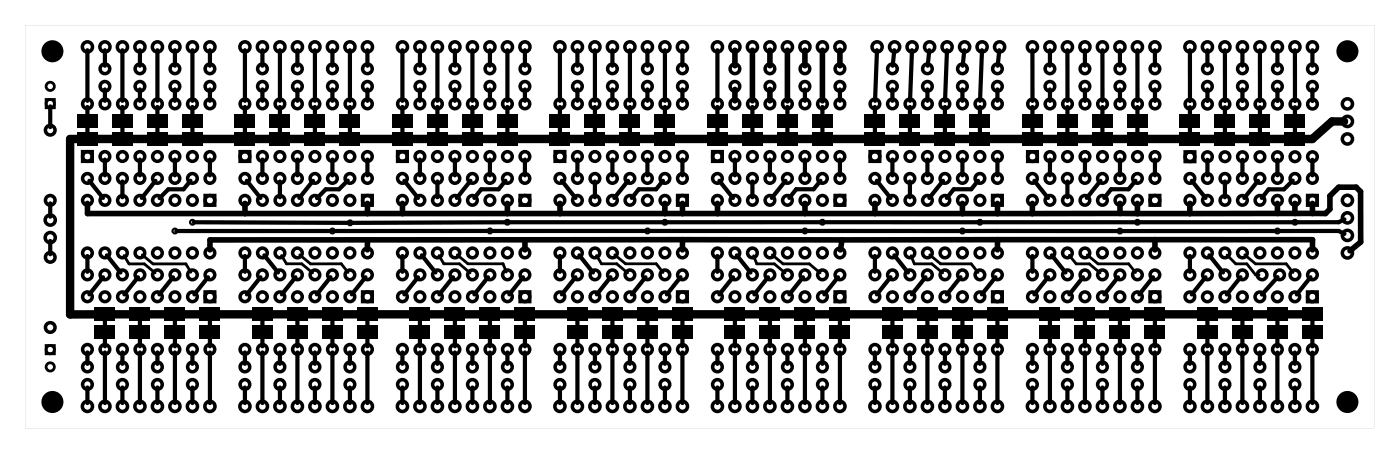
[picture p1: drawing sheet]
<svg xmlns="http://www.w3.org/2000/svg" width="203mm" height="66mm" viewBox="0 0 203 66" stroke-linecap="round" stroke-linejoin="round" font-family="sans-serif">
<g fill="#000">
<path d="M11.2 16.6h3v2h-3zM11.2 19.1h3v2h-3zM16.3 16.6h3v2h-3zM16.3 19.1h3v2h-3zM21.3 16.6h3v2h-3zM21.3 19.1h3v2h-3zM26.4 19.1h3v2h-3zM26.4 16.6h3v2h-3zM34 16.6h3v2h-3zM34 19.1h3v2h-3zM39.1 16.6h3v2h-3zM39.1 19.1h3v2h-3z"/>
<path d="M44.2 16.6h3v2h-3zM44.2 19.1h3v2h-3zM49.3 19.1h3v2h-3zM49.3 16.6h3v2h-3zM56.9 16.6h3v2h-3zM56.9 19.1h3v2h-3zM62 16.6h3v2h-3zM62 19.1h3v2h-3zM67.1 16.6h3v2h-3zM67.1 19.1h3v2h-3zM72.1 19.1h3v2h-3zM72.1 16.6h3v2h-3z"/>
<path d="M79.8 16.6h3v2h-3zM79.8 19.1h3v2h-3zM84.8 16.6h3v2h-3zM84.8 19.1h3v2h-3zM89.9 16.6h3v2h-3zM89.9 19.1h3v2h-3zM95 19.1h3v2h-3zM95 16.6h3v2h-3zM102.6 16.6h3v2h-3zM102.6 19.1h3v2h-3zM107.7 16.6h3v2h-3zM107.7 19.1h3v2h-3z"/>
<path d="M112.8 16.6h3v2h-3zM112.8 19.1h3v2h-3zM117.9 19.1h3v2h-3zM117.9 16.6h3v2h-3zM125.5 16.6h3v2h-3zM125.5 19.1h3v2h-3zM130.6 16.6h3v2h-3zM130.6 19.1h3v2h-3zM135.6 16.6h3v2h-3zM135.6 19.1h3v2h-3zM140.7 19.1h3v2h-3zM140.7 16.6h3v2h-3z"/>
<path d="M148.3 16.6h3v2h-3zM148.3 19.1h3v2h-3zM153.4 16.6h3v2h-3zM153.4 19.1h3v2h-3zM158.5 16.6h3v2h-3zM158.5 19.1h3v2h-3zM163.6 19.1h3v2h-3zM163.6 16.6h3v2h-3zM171.2 16.6h3v2h-3zM171.2 19.1h3v2h-3zM176.3 16.6h3v2h-3zM176.3 19.1h3v2h-3z"/>
<path d="M181.4 16.6h3v2h-3zM181.4 19.1h3v2h-3zM186.4 19.1h3v2h-3zM186.4 16.6h3v2h-3zM13.7 47.1h3v2h-3zM13.7 44.5h3v2h-3zM18.8 47.1h3v2h-3zM18.8 44.5h3v2h-3zM23.9 47.1h3v2h-3zM23.9 44.5h3v2h-3zM29 44.5h3v2h-3zM29 47.1h3v2h-3z"/>
<path d="M36.6 47.1h3v2h-3zM36.6 44.5h3v2h-3zM41.7 47.1h3v2h-3zM41.7 44.5h3v2h-3zM46.7 47.1h3v2h-3zM46.7 44.5h3v2h-3zM51.8 44.5h3v2h-3zM51.8 47.1h3v2h-3zM59.4 47.1h3v2h-3zM59.4 44.5h3v2h-3zM64.5 47.1h3v2h-3zM64.5 44.5h3v2h-3z"/>
<path d="M69.6 47.1h3v2h-3zM69.6 44.5h3v2h-3zM74.7 44.5h3v2h-3zM74.7 47.1h3v2h-3zM82.3 47.1h3v2h-3zM82.3 44.5h3v2h-3zM87.4 47.1h3v2h-3zM87.4 44.5h3v2h-3zM92.5 47.1h3v2h-3zM92.5 44.5h3v2h-3zM97.5 44.5h3v2h-3zM97.5 47.1h3v2h-3z"/>
<path d="M105.2 47.1h3v2h-3zM105.2 44.5h3v2h-3zM110.2 47.1h3v2h-3zM110.2 44.5h3v2h-3zM115.3 47.1h3v2h-3zM115.3 44.5h3v2h-3zM120.4 44.5h3v2h-3zM120.4 47.1h3v2h-3zM128 47.1h3v2h-3zM128 44.5h3v2h-3zM133.1 47.1h3v2h-3zM133.1 44.5h3v2h-3z"/>
<path d="M138.2 44.5h3v2h-3zM138.2 47.1h3v2h-3zM143.3 47.1h3v2h-3zM143.3 44.5h3v2h-3zM150.9 47.1h3v2h-3zM150.9 44.5h3v2h-3zM156 47.1h3v2h-3zM156 44.5h3v2h-3zM161 44.5h3v2h-3zM161 47.1h3v2h-3zM166.1 47.1h3v2h-3zM166.1 44.5h3v2h-3z"/>
<path d="M173.7 47.1h3v2h-3zM173.7 44.5h3v2h-3zM178.8 47.1h3v2h-3zM178.8 44.5h3v2h-3zM183.9 44.5h3v2h-3zM183.9 47.1h3v2h-3zM189 47.1h3v2h-3zM189 44.5h3v2h-3z"/>
<path d="M3.6 3.6h195.8v58.4h-195.8zM3.6 3.6v58.4h195.8v-58.4z"/>
</g>
<g fill="none" stroke="#000" stroke-width=".51">
<path d="M12 22h1.4v1.4h-1.4zM29.8 28.3h1.4v1.4h-1.4zM34.9 22h1.3v1.4h-1.3zM52.6 28.3h1.4v1.4h-1.4zM57.7 22h1.4v1.4h-1.4zM75.5 28.3h1.4v1.4h-1.4zM80.6 22h1.4v1.4h-1.4zM98.4 28.3h1.3v1.4h-1.3zM103.4 22h1.4v1.4h-1.4zM121.2 28.3h1.4v1.4h-1.4zM126.3 22h1.4v1.4h-1.4zM144.1 28.3h1.4v1.4h-1.4z"/>
<path d="M149.2 22h1.4v1.4h-1.4zM166.9 28.3h1.4v1.4h-1.4zM172 22h1.4v1.4h-1.4zM189.8 28.3h1.4v1.4h-1.4zM29.8 42.3h1.4v1.4h-1.4zM52.6 42.3h1.4v1.4h-1.4zM75.5 42.3h1.4v1.4h-1.4zM98.4 42.3h1.3v1.4h-1.3zM121.2 42.3h1.4v1.4h-1.4zM144.1 42.3h1.4v1.4h-1.4zM166.9 42.3h1.4v1.4h-1.4zM189.8 42.3h1.4v1.4h-1.4z"/>
<circle cx="7.3" cy="18.9" r=".7"/>
<circle cx="12.7" cy="6.8" r=".74"/>
<circle cx="12.7" cy="15" r=".7"/>
<circle cx="15.2" cy="10" r=".7"/>
<circle cx="15.2" cy="12.5" r=".7"/>
<circle cx="15.2" cy="6.8" r=".74"/>
<circle cx="15.2" cy="15" r=".7"/>
<circle cx="17.8" cy="6.8" r=".74"/>
<circle cx="17.8" cy="15" r=".7"/>
<circle cx="20.3" cy="10" r=".7"/>
<circle cx="20.3" cy="12.5" r=".7"/>
<circle cx="20.3" cy="6.8" r=".74"/>
<circle cx="20.3" cy="15" r=".7"/>
<circle cx="22.8" cy="6.8" r=".74"/>
<circle cx="22.8" cy="15" r=".7"/>
<circle cx="25.4" cy="6.8" r=".74"/>
<circle cx="25.4" cy="10" r=".7"/>
<circle cx="25.4" cy="12.5" r=".7"/>
<circle cx="25.4" cy="15" r=".7"/>
<circle cx="27.9" cy="6.8" r=".74"/>
<circle cx="27.9" cy="15" r=".7"/>
<circle cx="30.5" cy="6.8" r=".74"/>
<circle cx="30.5" cy="10" r=".7"/>
<circle cx="30.5" cy="12.5" r=".7"/>
<circle cx="30.5" cy="15" r=".7"/>
<circle cx="35.5" cy="6.8" r=".74"/>
<circle cx="35.5" cy="15" r=".7"/>
<circle cx="38.1" cy="6.8" r=".74"/>
<circle cx="38.1" cy="10" r=".7"/>
<circle cx="38.1" cy="12.5" r=".7"/>
<circle cx="38.1" cy="15" r=".7"/>
<circle cx="40.6" cy="6.8" r=".74"/>
<circle cx="40.6" cy="15" r=".7"/>
<circle cx="43.2" cy="6.8" r=".74"/>
<circle cx="43.2" cy="10" r=".7"/>
<circle cx="43.2" cy="12.5" r=".7"/>
<circle cx="43.2" cy="15" r=".7"/>
<circle cx="45.7" cy="6.8" r=".74"/>
<circle cx="45.7" cy="15" r=".7"/>
<circle cx="48.2" cy="6.8" r=".74"/>
<circle cx="48.2" cy="10" r=".7"/>
<circle cx="48.2" cy="12.5" r=".7"/>
<circle cx="48.2" cy="15" r=".7"/>
<circle cx="50.8" cy="6.8" r=".74"/>
<circle cx="50.8" cy="15" r=".7"/>
<circle cx="53.3" cy="6.8" r=".74"/>
<circle cx="53.3" cy="10" r=".7"/>
<circle cx="53.3" cy="12.5" r=".7"/>
<circle cx="53.3" cy="15" r=".7"/>
<circle cx="58.4" cy="6.8" r=".74"/>
<circle cx="58.4" cy="15" r=".7"/>
<circle cx="60.9" cy="6.8" r=".74"/>
<circle cx="60.9" cy="10" r=".7"/>
<circle cx="60.9" cy="12.5" r=".7"/>
<circle cx="60.9" cy="15" r=".7"/>
<circle cx="63.5" cy="6.8" r=".74"/>
<circle cx="63.5" cy="15" r=".7"/>
<circle cx="66" cy="6.8" r=".74"/>
<circle cx="66" cy="10" r=".7"/>
<circle cx="66" cy="12.5" r=".7"/>
<circle cx="66" cy="15" r=".7"/>
<circle cx="68.6" cy="6.8" r=".74"/>
<circle cx="68.6" cy="15" r=".7"/>
<circle cx="71.1" cy="6.8" r=".74"/>
<circle cx="71.1" cy="10" r=".7"/>
<circle cx="71.1" cy="12.5" r=".7"/>
<circle cx="71.1" cy="15" r=".7"/>
<circle cx="73.6" cy="6.8" r=".74"/>
<circle cx="73.6" cy="15" r=".7"/>
<circle cx="76.2" cy="6.8" r=".74"/>
<circle cx="76.2" cy="10" r=".7"/>
<circle cx="76.2" cy="12.5" r=".7"/>
<circle cx="76.2" cy="15" r=".7"/>
<circle cx="81.3" cy="6.8" r=".74"/>
<circle cx="81.3" cy="15" r=".7"/>
<circle cx="83.8" cy="6.8" r=".74"/>
<circle cx="83.8" cy="10" r=".7"/>
<circle cx="83.8" cy="12.5" r=".7"/>
<circle cx="83.8" cy="15" r=".7"/>
<circle cx="86.3" cy="6.8" r=".74"/>
<circle cx="86.3" cy="15" r=".7"/>
<circle cx="88.9" cy="10" r=".7"/>
<circle cx="88.9" cy="12.5" r=".7"/>
<circle cx="88.9" cy="6.8" r=".74"/>
<circle cx="88.9" cy="15" r=".7"/>
<circle cx="91.4" cy="6.8" r=".74"/>
<circle cx="91.4" cy="15" r=".7"/>
<circle cx="94" cy="10" r=".7"/>
<circle cx="94" cy="12.5" r=".7"/>
<circle cx="94" cy="6.8" r=".74"/>
<circle cx="94" cy="15" r=".7"/>
<circle cx="96.5" cy="6.8" r=".74"/>
<circle cx="96.5" cy="15" r=".7"/>
<circle cx="99" cy="6.8" r=".74"/>
<circle cx="99" cy="10" r=".7"/>
<circle cx="99" cy="12.5" r=".7"/>
<circle cx="99" cy="15" r=".7"/>
<circle cx="104.1" cy="6.8" r=".74"/>
<circle cx="104.1" cy="15" r=".7"/>
<circle cx="106.7" cy="6.8" r=".74"/>
<circle cx="106.7" cy="10" r=".7"/>
<circle cx="106.7" cy="12.5" r=".7"/>
<circle cx="106.7" cy="15" r=".7"/>
<circle cx="109.2" cy="6.8" r=".74"/>
<circle cx="109.2" cy="15" r=".7"/>
<circle cx="111.7" cy="6.8" r=".74"/>
<circle cx="111.7" cy="10" r=".7"/>
<circle cx="111.7" cy="12.5" r=".7"/>
<circle cx="111.7" cy="15" r=".7"/>
<circle cx="114.3" cy="6.8" r=".74"/>
<circle cx="114.3" cy="15" r=".7"/>
<circle cx="116.8" cy="6.8" r=".74"/>
<circle cx="116.8" cy="10" r=".7"/>
<circle cx="116.8" cy="12.5" r=".7"/>
<circle cx="116.8" cy="15" r=".7"/>
<circle cx="119.4" cy="6.8" r=".74"/>
<circle cx="119.4" cy="15" r=".7"/>
<circle cx="121.9" cy="6.8" r=".74"/>
<circle cx="121.9" cy="10" r=".7"/>
<circle cx="121.9" cy="12.5" r=".7"/>
<circle cx="121.9" cy="15" r=".7"/>
<circle cx="127" cy="15" r=".7"/>
<circle cx="127.3" cy="6.8" r=".74"/>
<circle cx="129.5" cy="10" r=".7"/>
<circle cx="129.5" cy="12.5" r=".7"/>
<circle cx="129.5" cy="15" r=".7"/>
<circle cx="129.8" cy="6.8" r=".74"/>
<circle cx="132.1" cy="15" r=".7"/>
<circle cx="132.4" cy="6.8" r=".74"/>
<circle cx="134.6" cy="10" r=".7"/>
<circle cx="134.6" cy="12.5" r=".7"/>
<circle cx="134.6" cy="15" r=".7"/>
<circle cx="134.9" cy="6.8" r=".74"/>
<circle cx="137.1" cy="15" r=".7"/>
<circle cx="137.5" cy="6.8" r=".74"/>
<circle cx="139.7" cy="10" r=".7"/>
<circle cx="139.7" cy="12.5" r=".7"/>
<circle cx="139.7" cy="15" r=".7"/>
<circle cx="140" cy="6.8" r=".74"/>
<circle cx="142.2" cy="15" r=".7"/>
<circle cx="142.5" cy="6.8" r=".74"/>
<circle cx="144.8" cy="10" r=".7"/>
<circle cx="144.8" cy="12.5" r=".7"/>
<circle cx="144.8" cy="15" r=".7"/>
<circle cx="145.1" cy="6.8" r=".74"/>
<circle cx="149.8" cy="6.8" r=".74"/>
<circle cx="149.9" cy="15.1" r=".7"/>
<circle cx="152.4" cy="6.8" r=".74"/>
<circle cx="152.4" cy="10" r=".7"/>
<circle cx="152.4" cy="12.5" r=".7"/>
<circle cx="152.4" cy="15.1" r=".7"/>
<circle cx="154.9" cy="6.8" r=".74"/>
<circle cx="154.9" cy="15.1" r=".7"/>
<circle cx="157.5" cy="6.8" r=".74"/>
<circle cx="157.5" cy="10" r=".7"/>
<circle cx="157.5" cy="12.5" r=".7"/>
<circle cx="157.5" cy="15.1" r=".7"/>
<circle cx="160" cy="6.8" r=".74"/>
<circle cx="160" cy="15.1" r=".7"/>
<circle cx="162.5" cy="6.8" r=".74"/>
<circle cx="162.5" cy="10" r=".7"/>
<circle cx="162.5" cy="12.5" r=".7"/>
<circle cx="162.6" cy="15.1" r=".7"/>
<circle cx="165.1" cy="6.8" r=".74"/>
<circle cx="165.1" cy="15.1" r=".7"/>
<circle cx="167.6" cy="6.8" r=".74"/>
<circle cx="167.6" cy="10" r=".7"/>
<circle cx="167.6" cy="12.5" r=".7"/>
<circle cx="167.6" cy="15.1" r=".7"/>
<circle cx="172.7" cy="6.8" r=".74"/>
<circle cx="172.7" cy="15.1" r=".7"/>
<circle cx="175.2" cy="6.8" r=".74"/>
<circle cx="175.2" cy="10" r=".7"/>
<circle cx="175.2" cy="12.5" r=".7"/>
<circle cx="175.3" cy="15.1" r=".7"/>
<circle cx="177.8" cy="6.8" r=".74"/>
<circle cx="177.8" cy="15.1" r=".7"/>
<circle cx="180.3" cy="10" r=".7"/>
<circle cx="180.3" cy="12.5" r=".7"/>
<circle cx="180.3" cy="6.8" r=".74"/>
<circle cx="180.3" cy="15.1" r=".7"/>
<circle cx="182.9" cy="6.8" r=".74"/>
<circle cx="182.9" cy="15.1" r=".7"/>
<circle cx="185.4" cy="6.8" r=".74"/>
<circle cx="185.4" cy="10" r=".7"/>
<circle cx="185.4" cy="12.5" r=".7"/>
<circle cx="185.4" cy="15.1" r=".7"/>
<circle cx="187.9" cy="6.8" r=".74"/>
<circle cx="188" cy="15.1" r=".7"/>
<circle cx="190.5" cy="6.8" r=".74"/>
<circle cx="190.5" cy="10" r=".7"/>
<circle cx="190.5" cy="12.5" r=".7"/>
<circle cx="190.5" cy="15.1" r=".7"/>
<circle cx="195.6" cy="17.6" r=".74"/>
<circle cx="195.6" cy="15" r=".74"/>
<circle cx="7.3" cy="37.3" r=".7"/>
<circle cx="7.3" cy="34.4" r=".74"/>
<circle cx="7.3" cy="31.9" r=".74"/>
<circle cx="7.3" cy="29" r=".7"/>
<circle cx="12.7" cy="39.8" r=".7"/>
<circle cx="12.7" cy="29" r=".7"/>
<circle cx="12.7" cy="36.6" r=".7"/>
<circle cx="12.7" cy="25.8" r=".7"/>
<circle cx="12.7" cy="22.7" r=".7"/>
<circle cx="15.2" cy="39.8" r=".7"/>
<circle cx="15.2" cy="29" r=".7"/>
<circle cx="15.2" cy="36.6" r=".7"/>
<circle cx="15.2" cy="25.8" r=".7"/>
<circle cx="15.2" cy="22.7" r=".7"/>
<circle cx="17.8" cy="39.8" r=".7"/>
<circle cx="17.8" cy="25.8" r=".7"/>
<circle cx="17.8" cy="29" r=".7"/>
<circle cx="17.8" cy="36.6" r=".7"/>
<circle cx="17.8" cy="22.7" r=".7"/>
<circle cx="20.3" cy="39.8" r=".7"/>
<circle cx="20.3" cy="25.8" r=".7"/>
<circle cx="20.3" cy="29" r=".7"/>
<circle cx="20.3" cy="36.6" r=".7"/>
<circle cx="20.3" cy="22.7" r=".7"/>
<circle cx="22.8" cy="39.8" r=".7"/>
<circle cx="22.8" cy="29" r=".7"/>
<circle cx="22.8" cy="36.6" r=".7"/>
<circle cx="22.8" cy="25.8" r=".7"/>
<circle cx="22.8" cy="22.7" r=".7"/>
<circle cx="25.4" cy="39.8" r=".7"/>
<circle cx="25.4" cy="29" r=".7"/>
<circle cx="25.4" cy="36.6" r=".7"/>
<circle cx="25.4" cy="25.8" r=".7"/>
<circle cx="25.4" cy="22.7" r=".7"/>
<circle cx="27.9" cy="29" r=".7"/>
<circle cx="27.9" cy="36.6" r=".7"/>
<circle cx="27.9" cy="39.8" r=".7"/>
<circle cx="27.9" cy="25.8" r=".7"/>
<circle cx="27.9" cy="22.7" r=".7"/>
<circle cx="30.5" cy="29" r=".7"/>
<circle cx="30.5" cy="36.6" r=".7"/>
<circle cx="30.5" cy="39.8" r=".7"/>
<circle cx="30.5" cy="25.8" r=".7"/>
<circle cx="30.5" cy="22.7" r=".7"/>
<circle cx="35.5" cy="29" r=".7"/>
<circle cx="35.5" cy="36.6" r=".7"/>
<circle cx="35.5" cy="39.8" r=".7"/>
<circle cx="35.5" cy="25.8" r=".7"/>
<circle cx="35.5" cy="22.7" r=".7"/>
<circle cx="38.1" cy="29" r=".7"/>
<circle cx="38.1" cy="36.6" r=".7"/>
<circle cx="38.1" cy="39.8" r=".7"/>
<circle cx="38.1" cy="25.8" r=".7"/>
<circle cx="38.1" cy="22.7" r=".7"/>
<circle cx="40.6" cy="29" r=".7"/>
<circle cx="40.6" cy="36.6" r=".7"/>
<circle cx="40.6" cy="25.8" r=".7"/>
<circle cx="40.6" cy="39.8" r=".7"/>
<circle cx="40.6" cy="22.7" r=".7"/>
<circle cx="43.2" cy="29" r=".7"/>
<circle cx="43.2" cy="36.6" r=".7"/>
<circle cx="43.2" cy="25.8" r=".7"/>
<circle cx="43.2" cy="39.8" r=".7"/>
<circle cx="43.2" cy="22.7" r=".7"/>
<circle cx="45.7" cy="29" r=".7"/>
<circle cx="45.7" cy="36.6" r=".7"/>
<circle cx="45.7" cy="39.8" r=".7"/>
<circle cx="45.7" cy="25.8" r=".7"/>
<circle cx="45.7" cy="22.7" r=".7"/>
<circle cx="48.2" cy="29" r=".7"/>
<circle cx="48.2" cy="36.6" r=".7"/>
<circle cx="48.2" cy="39.8" r=".7"/>
<circle cx="48.2" cy="25.8" r=".7"/>
<circle cx="48.2" cy="22.7" r=".7"/>
<circle cx="50.8" cy="29" r=".7"/>
<circle cx="50.8" cy="36.6" r=".7"/>
<circle cx="50.8" cy="25.8" r=".7"/>
<circle cx="50.8" cy="39.8" r=".7"/>
<circle cx="50.8" cy="22.7" r=".7"/>
<circle cx="53.3" cy="29" r=".7"/>
<circle cx="53.3" cy="36.6" r=".7"/>
<circle cx="53.3" cy="25.8" r=".7"/>
<circle cx="53.3" cy="39.8" r=".7"/>
<circle cx="53.3" cy="22.7" r=".7"/>
<circle cx="58.4" cy="29" r=".7"/>
<circle cx="58.4" cy="36.6" r=".7"/>
<circle cx="58.4" cy="39.8" r=".7"/>
<circle cx="58.4" cy="25.8" r=".7"/>
<circle cx="58.4" cy="22.7" r=".7"/>
<circle cx="60.9" cy="29" r=".7"/>
<circle cx="60.9" cy="36.6" r=".7"/>
<circle cx="60.9" cy="39.8" r=".7"/>
<circle cx="60.9" cy="25.8" r=".7"/>
<circle cx="60.9" cy="22.7" r=".7"/>
<circle cx="63.5" cy="29" r=".7"/>
<circle cx="63.5" cy="36.6" r=".7"/>
<circle cx="63.5" cy="25.8" r=".7"/>
<circle cx="63.5" cy="39.8" r=".7"/>
<circle cx="63.5" cy="22.7" r=".7"/>
<circle cx="66" cy="29" r=".7"/>
<circle cx="66" cy="36.6" r=".7"/>
<circle cx="66" cy="25.8" r=".7"/>
<circle cx="66" cy="39.8" r=".7"/>
<circle cx="66" cy="22.7" r=".7"/>
<circle cx="68.6" cy="29" r=".7"/>
<circle cx="68.6" cy="36.6" r=".7"/>
<circle cx="68.6" cy="39.8" r=".7"/>
<circle cx="68.6" cy="25.8" r=".7"/>
<circle cx="68.6" cy="22.7" r=".7"/>
<circle cx="71.1" cy="29" r=".7"/>
<circle cx="71.1" cy="36.6" r=".7"/>
<circle cx="71.1" cy="39.8" r=".7"/>
<circle cx="71.1" cy="25.8" r=".7"/>
<circle cx="71.1" cy="22.7" r=".7"/>
<circle cx="73.6" cy="29" r=".7"/>
<circle cx="73.6" cy="36.6" r=".7"/>
<circle cx="73.6" cy="25.8" r=".7"/>
<circle cx="73.6" cy="39.8" r=".7"/>
<circle cx="73.6" cy="22.7" r=".7"/>
<circle cx="76.2" cy="29" r=".7"/>
<circle cx="76.2" cy="36.6" r=".7"/>
<circle cx="76.2" cy="25.8" r=".7"/>
<circle cx="76.2" cy="39.8" r=".7"/>
<circle cx="76.2" cy="22.7" r=".7"/>
<circle cx="81.3" cy="29" r=".7"/>
<circle cx="81.3" cy="36.6" r=".7"/>
<circle cx="81.3" cy="39.8" r=".7"/>
<circle cx="81.3" cy="25.8" r=".7"/>
<circle cx="81.3" cy="22.7" r=".7"/>
<circle cx="83.8" cy="29" r=".7"/>
<circle cx="83.8" cy="36.6" r=".7"/>
<circle cx="83.8" cy="39.8" r=".7"/>
<circle cx="83.8" cy="25.8" r=".7"/>
<circle cx="83.8" cy="22.7" r=".7"/>
<circle cx="86.3" cy="29" r=".7"/>
<circle cx="86.3" cy="36.6" r=".7"/>
<circle cx="86.3" cy="25.8" r=".7"/>
<circle cx="86.3" cy="39.8" r=".7"/>
<circle cx="86.3" cy="22.7" r=".7"/>
<circle cx="88.9" cy="29" r=".7"/>
<circle cx="88.9" cy="36.6" r=".7"/>
<circle cx="88.9" cy="25.8" r=".7"/>
<circle cx="88.9" cy="39.8" r=".7"/>
<circle cx="88.9" cy="22.7" r=".7"/>
<circle cx="91.4" cy="29" r=".7"/>
<circle cx="91.4" cy="36.6" r=".7"/>
<circle cx="91.4" cy="39.8" r=".7"/>
<circle cx="91.4" cy="25.8" r=".7"/>
<circle cx="91.4" cy="22.7" r=".7"/>
<circle cx="94" cy="29" r=".7"/>
<circle cx="94" cy="36.6" r=".7"/>
<circle cx="94" cy="39.8" r=".7"/>
<circle cx="94" cy="25.8" r=".7"/>
<circle cx="94" cy="22.7" r=".7"/>
<circle cx="96.5" cy="29" r=".7"/>
<circle cx="96.5" cy="36.6" r=".7"/>
<circle cx="96.5" cy="25.8" r=".7"/>
<circle cx="96.5" cy="39.8" r=".7"/>
<circle cx="96.5" cy="22.7" r=".7"/>
<circle cx="99" cy="29" r=".7"/>
<circle cx="99" cy="36.6" r=".7"/>
<circle cx="99" cy="25.8" r=".7"/>
<circle cx="99" cy="39.8" r=".7"/>
<circle cx="99" cy="22.7" r=".7"/>
<circle cx="104.1" cy="29" r=".7"/>
<circle cx="104.1" cy="36.6" r=".7"/>
<circle cx="104.1" cy="39.8" r=".7"/>
<circle cx="104.1" cy="25.8" r=".7"/>
<circle cx="104.1" cy="22.7" r=".7"/>
<circle cx="106.7" cy="29" r=".7"/>
<circle cx="106.7" cy="36.6" r=".7"/>
<circle cx="106.7" cy="39.8" r=".7"/>
<circle cx="106.7" cy="25.8" r=".7"/>
<circle cx="106.7" cy="22.7" r=".7"/>
<circle cx="109.2" cy="29" r=".7"/>
<circle cx="109.2" cy="36.6" r=".7"/>
<circle cx="109.2" cy="25.8" r=".7"/>
<circle cx="109.2" cy="39.8" r=".7"/>
<circle cx="109.2" cy="22.7" r=".7"/>
<circle cx="111.7" cy="29" r=".7"/>
<circle cx="111.7" cy="36.6" r=".7"/>
<circle cx="111.7" cy="25.8" r=".7"/>
<circle cx="111.7" cy="39.8" r=".7"/>
<circle cx="111.7" cy="22.7" r=".7"/>
<circle cx="114.3" cy="29" r=".7"/>
<circle cx="114.3" cy="36.6" r=".7"/>
<circle cx="114.3" cy="39.8" r=".7"/>
<circle cx="114.3" cy="25.8" r=".7"/>
<circle cx="114.3" cy="22.7" r=".7"/>
<circle cx="116.8" cy="29" r=".7"/>
<circle cx="116.8" cy="36.6" r=".7"/>
<circle cx="116.8" cy="39.8" r=".7"/>
<circle cx="116.8" cy="25.8" r=".7"/>
<circle cx="116.8" cy="22.7" r=".7"/>
<circle cx="119.4" cy="29" r=".7"/>
<circle cx="119.4" cy="36.6" r=".7"/>
<circle cx="119.4" cy="39.8" r=".7"/>
<circle cx="119.4" cy="25.8" r=".7"/>
<circle cx="119.4" cy="22.7" r=".7"/>
<circle cx="121.9" cy="29" r=".7"/>
<circle cx="121.9" cy="36.6" r=".7"/>
<circle cx="121.9" cy="39.8" r=".7"/>
<circle cx="121.9" cy="25.8" r=".7"/>
<circle cx="121.9" cy="22.7" r=".7"/>
<circle cx="127" cy="29" r=".7"/>
<circle cx="127" cy="36.6" r=".7"/>
<circle cx="127" cy="39.8" r=".7"/>
<circle cx="127" cy="25.8" r=".7"/>
<circle cx="127" cy="22.7" r=".7"/>
<circle cx="129.5" cy="29" r=".7"/>
<circle cx="129.5" cy="36.6" r=".7"/>
<circle cx="129.5" cy="39.8" r=".7"/>
<circle cx="129.5" cy="25.8" r=".7"/>
<circle cx="129.5" cy="22.7" r=".7"/>
<circle cx="132.1" cy="29" r=".7"/>
<circle cx="132.1" cy="36.6" r=".7"/>
<circle cx="132.1" cy="39.8" r=".7"/>
<circle cx="132.1" cy="25.8" r=".7"/>
<circle cx="132.1" cy="22.7" r=".7"/>
<circle cx="134.6" cy="29" r=".7"/>
<circle cx="134.6" cy="36.6" r=".7"/>
<circle cx="134.6" cy="39.8" r=".7"/>
<circle cx="134.6" cy="25.8" r=".7"/>
<circle cx="134.6" cy="22.7" r=".7"/>
<circle cx="137.1" cy="29" r=".7"/>
<circle cx="137.1" cy="36.6" r=".7"/>
<circle cx="137.1" cy="39.8" r=".7"/>
<circle cx="137.1" cy="25.8" r=".7"/>
<circle cx="137.1" cy="22.7" r=".7"/>
<circle cx="139.7" cy="29" r=".7"/>
<circle cx="139.7" cy="36.6" r=".7"/>
<circle cx="139.7" cy="39.8" r=".7"/>
<circle cx="139.7" cy="25.8" r=".7"/>
<circle cx="139.7" cy="22.7" r=".7"/>
<circle cx="142.2" cy="29" r=".7"/>
<circle cx="142.2" cy="36.6" r=".7"/>
<circle cx="142.2" cy="39.8" r=".7"/>
<circle cx="142.2" cy="25.8" r=".7"/>
<circle cx="142.2" cy="22.7" r=".7"/>
<circle cx="144.8" cy="29" r=".7"/>
<circle cx="144.8" cy="36.6" r=".7"/>
<circle cx="144.8" cy="39.8" r=".7"/>
<circle cx="144.8" cy="25.8" r=".7"/>
<circle cx="144.8" cy="22.7" r=".7"/>
<circle cx="149.8" cy="29" r=".7"/>
<circle cx="149.8" cy="36.6" r=".7"/>
<circle cx="149.8" cy="39.8" r=".7"/>
<circle cx="149.8" cy="25.8" r=".7"/>
<circle cx="149.9" cy="22.7" r=".7"/>
<circle cx="152.4" cy="29" r=".7"/>
<circle cx="152.4" cy="36.6" r=".7"/>
<circle cx="152.4" cy="39.8" r=".7"/>
<circle cx="152.4" cy="25.8" r=".7"/>
<circle cx="152.4" cy="22.7" r=".7"/>
<circle cx="154.9" cy="29" r=".7"/>
<circle cx="154.9" cy="36.6" r=".7"/>
<circle cx="154.9" cy="39.8" r=".7"/>
<circle cx="154.9" cy="25.8" r=".7"/>
<circle cx="154.9" cy="22.7" r=".7"/>
<circle cx="157.5" cy="29" r=".7"/>
<circle cx="157.5" cy="36.6" r=".7"/>
<circle cx="157.5" cy="39.8" r=".7"/>
<circle cx="157.5" cy="25.8" r=".7"/>
<circle cx="157.5" cy="22.7" r=".7"/>
<circle cx="160" cy="29" r=".7"/>
<circle cx="160" cy="36.6" r=".7"/>
<circle cx="160" cy="39.8" r=".7"/>
<circle cx="160" cy="25.8" r=".7"/>
<circle cx="160" cy="22.7" r=".7"/>
<circle cx="162.5" cy="29" r=".7"/>
<circle cx="162.5" cy="36.6" r=".7"/>
<circle cx="162.5" cy="39.8" r=".7"/>
<circle cx="162.5" cy="25.8" r=".7"/>
<circle cx="162.6" cy="22.7" r=".7"/>
<circle cx="165.1" cy="29" r=".7"/>
<circle cx="165.1" cy="36.6" r=".7"/>
<circle cx="165.1" cy="25.8" r=".7"/>
<circle cx="165.1" cy="39.8" r=".7"/>
<circle cx="165.1" cy="22.7" r=".7"/>
<circle cx="167.6" cy="29" r=".7"/>
<circle cx="167.6" cy="36.6" r=".7"/>
<circle cx="167.6" cy="25.8" r=".7"/>
<circle cx="167.6" cy="39.8" r=".7"/>
<circle cx="167.6" cy="22.7" r=".7"/>
<circle cx="172.7" cy="29" r=".7"/>
<circle cx="172.7" cy="36.6" r=".7"/>
<circle cx="172.7" cy="39.8" r=".7"/>
<circle cx="172.7" cy="25.8" r=".7"/>
<circle cx="172.7" cy="22.7" r=".7"/>
<circle cx="175.2" cy="29" r=".7"/>
<circle cx="175.2" cy="36.6" r=".7"/>
<circle cx="175.2" cy="39.8" r=".7"/>
<circle cx="175.2" cy="25.8" r=".7"/>
<circle cx="175.3" cy="22.7" r=".7"/>
<circle cx="177.8" cy="29" r=".7"/>
<circle cx="177.8" cy="36.6" r=".7"/>
<circle cx="177.8" cy="25.8" r=".7"/>
<circle cx="177.8" cy="39.8" r=".7"/>
<circle cx="177.8" cy="22.7" r=".7"/>
<circle cx="180.3" cy="29" r=".7"/>
<circle cx="180.3" cy="36.6" r=".7"/>
<circle cx="180.3" cy="25.8" r=".7"/>
<circle cx="180.3" cy="39.8" r=".7"/>
<circle cx="180.3" cy="22.7" r=".7"/>
<circle cx="182.9" cy="29" r=".7"/>
<circle cx="182.9" cy="36.6" r=".7"/>
<circle cx="182.9" cy="25.8" r=".7"/>
<circle cx="182.9" cy="22.7" r=".7"/>
<circle cx="183.2" cy="39.8" r=".7"/>
<circle cx="185.4" cy="29" r=".7"/>
<circle cx="185.4" cy="36.6" r=".7"/>
<circle cx="185.4" cy="25.8" r=".7"/>
<circle cx="185.4" cy="22.7" r=".7"/>
<circle cx="185.7" cy="39.8" r=".7"/>
<circle cx="187.9" cy="29" r=".7"/>
<circle cx="187.9" cy="36.6" r=".7"/>
<circle cx="187.9" cy="25.8" r=".7"/>
<circle cx="187.9" cy="39.8" r=".7"/>
<circle cx="188" cy="22.7" r=".7"/>
<circle cx="190.5" cy="29" r=".7"/>
<circle cx="190.5" cy="36.6" r=".7"/>
<circle cx="190.5" cy="25.8" r=".7"/>
<circle cx="190.5" cy="39.8" r=".7"/>
<circle cx="190.5" cy="22.7" r=".7"/>
<circle cx="195.6" cy="20.1" r=".74"/>
<circle cx="195.6" cy="31.6" r=".74"/>
<circle cx="195.6" cy="29" r=".74"/>
<circle cx="195.6" cy="36.6" r=".74"/>
<circle cx="195.6" cy="34.1" r=".74"/>
<circle cx="7.3" cy="47.4" r=".7"/>
<circle cx="12.7" cy="43" r=".7"/>
<circle cx="12.7" cy="50.6" r=".7"/>
<circle cx="12.7" cy="53.1" r=".7"/>
<circle cx="12.7" cy="55.7" r=".7"/>
<circle cx="12.7" cy="58.9" r=".74"/>
<circle cx="15.2" cy="43" r=".7"/>
<circle cx="15.2" cy="50.6" r=".7"/>
<circle cx="15.2" cy="58.9" r=".74"/>
<circle cx="17.8" cy="43" r=".7"/>
<circle cx="17.8" cy="50.6" r=".7"/>
<circle cx="17.8" cy="53.1" r=".7"/>
<circle cx="17.8" cy="55.7" r=".7"/>
<circle cx="17.8" cy="58.9" r=".74"/>
<circle cx="20.3" cy="43" r=".7"/>
<circle cx="20.3" cy="50.6" r=".7"/>
<circle cx="20.3" cy="58.9" r=".74"/>
<circle cx="22.8" cy="43" r=".7"/>
<circle cx="22.8" cy="50.6" r=".7"/>
<circle cx="22.8" cy="53.1" r=".7"/>
<circle cx="22.8" cy="55.7" r=".7"/>
<circle cx="22.8" cy="58.9" r=".74"/>
<circle cx="25.4" cy="43" r=".7"/>
<circle cx="25.4" cy="50.6" r=".7"/>
<circle cx="25.4" cy="58.9" r=".74"/>
<circle cx="27.9" cy="43" r=".7"/>
<circle cx="27.9" cy="50.6" r=".7"/>
<circle cx="27.9" cy="53.1" r=".7"/>
<circle cx="27.9" cy="55.7" r=".7"/>
<circle cx="27.9" cy="58.9" r=".74"/>
<circle cx="30.5" cy="43" r=".7"/>
<circle cx="30.5" cy="50.6" r=".7"/>
<circle cx="30.5" cy="58.9" r=".74"/>
<circle cx="35.5" cy="53.1" r=".7"/>
<circle cx="35.5" cy="55.7" r=".7"/>
<circle cx="35.5" cy="43" r=".7"/>
<circle cx="35.5" cy="50.6" r=".7"/>
<circle cx="35.5" cy="58.9" r=".74"/>
<circle cx="38.1" cy="43" r=".7"/>
<circle cx="38.1" cy="50.6" r=".7"/>
<circle cx="38.1" cy="58.9" r=".74"/>
<circle cx="40.6" cy="53.1" r=".7"/>
<circle cx="40.6" cy="55.7" r=".7"/>
<circle cx="40.6" cy="43" r=".7"/>
<circle cx="40.6" cy="50.6" r=".7"/>
<circle cx="40.6" cy="58.9" r=".74"/>
<circle cx="43.2" cy="43" r=".7"/>
<circle cx="43.2" cy="50.6" r=".7"/>
<circle cx="43.2" cy="58.9" r=".74"/>
<circle cx="45.7" cy="53.1" r=".7"/>
<circle cx="45.7" cy="55.7" r=".7"/>
<circle cx="45.7" cy="43" r=".7"/>
<circle cx="45.7" cy="50.6" r=".7"/>
<circle cx="45.7" cy="58.9" r=".74"/>
<circle cx="48.2" cy="43" r=".7"/>
<circle cx="48.2" cy="50.6" r=".7"/>
<circle cx="48.2" cy="58.9" r=".74"/>
<circle cx="50.8" cy="53.1" r=".7"/>
<circle cx="50.8" cy="55.7" r=".7"/>
<circle cx="50.8" cy="43" r=".7"/>
<circle cx="50.8" cy="50.6" r=".7"/>
<circle cx="50.8" cy="58.9" r=".74"/>
<circle cx="53.3" cy="43" r=".7"/>
<circle cx="53.3" cy="50.6" r=".7"/>
<circle cx="53.3" cy="58.9" r=".74"/>
<circle cx="58.4" cy="53.1" r=".7"/>
<circle cx="58.4" cy="55.7" r=".7"/>
<circle cx="58.4" cy="43" r=".7"/>
<circle cx="58.4" cy="50.6" r=".7"/>
<circle cx="58.4" cy="58.9" r=".74"/>
<circle cx="60.9" cy="43" r=".7"/>
<circle cx="60.9" cy="50.6" r=".7"/>
<circle cx="60.9" cy="58.9" r=".74"/>
<circle cx="63.5" cy="53.1" r=".7"/>
<circle cx="63.5" cy="55.7" r=".7"/>
<circle cx="63.5" cy="43" r=".7"/>
<circle cx="63.5" cy="50.6" r=".7"/>
<circle cx="63.5" cy="58.9" r=".74"/>
<circle cx="66" cy="43" r=".7"/>
<circle cx="66" cy="50.6" r=".7"/>
<circle cx="66" cy="58.9" r=".74"/>
<circle cx="68.6" cy="43" r=".7"/>
<circle cx="68.6" cy="50.6" r=".7"/>
<circle cx="68.6" cy="53.1" r=".7"/>
<circle cx="68.6" cy="55.7" r=".7"/>
<circle cx="68.6" cy="58.9" r=".74"/>
<circle cx="71.1" cy="43" r=".7"/>
<circle cx="71.1" cy="50.6" r=".7"/>
<circle cx="71.1" cy="58.9" r=".74"/>
<circle cx="73.6" cy="53.1" r=".7"/>
<circle cx="73.6" cy="55.7" r=".7"/>
<circle cx="73.6" cy="43" r=".7"/>
<circle cx="73.6" cy="50.6" r=".7"/>
<circle cx="73.6" cy="58.9" r=".74"/>
<circle cx="76.2" cy="43" r=".7"/>
<circle cx="76.2" cy="50.6" r=".7"/>
<circle cx="76.2" cy="58.9" r=".74"/>
<circle cx="81.3" cy="53.1" r=".7"/>
<circle cx="81.3" cy="55.7" r=".7"/>
<circle cx="81.3" cy="43" r=".7"/>
<circle cx="81.3" cy="50.6" r=".7"/>
<circle cx="81.3" cy="58.9" r=".74"/>
<circle cx="83.8" cy="43" r=".7"/>
<circle cx="83.8" cy="50.6" r=".7"/>
<circle cx="83.8" cy="58.9" r=".74"/>
<circle cx="86.3" cy="43" r=".7"/>
<circle cx="86.3" cy="50.6" r=".7"/>
<circle cx="86.3" cy="53.1" r=".7"/>
<circle cx="86.3" cy="55.7" r=".7"/>
<circle cx="86.3" cy="58.9" r=".74"/>
<circle cx="88.9" cy="43" r=".7"/>
<circle cx="88.9" cy="50.6" r=".7"/>
<circle cx="88.9" cy="58.9" r=".74"/>
<circle cx="91.4" cy="53.1" r=".7"/>
<circle cx="91.4" cy="55.7" r=".7"/>
<circle cx="91.4" cy="43" r=".7"/>
<circle cx="91.4" cy="50.6" r=".7"/>
<circle cx="91.4" cy="58.9" r=".74"/>
<circle cx="94" cy="43" r=".7"/>
<circle cx="94" cy="50.6" r=".7"/>
<circle cx="94" cy="58.9" r=".74"/>
<circle cx="96.5" cy="53.1" r=".7"/>
<circle cx="96.5" cy="55.7" r=".7"/>
<circle cx="96.5" cy="43" r=".7"/>
<circle cx="96.5" cy="50.6" r=".7"/>
<circle cx="96.5" cy="58.9" r=".74"/>
<circle cx="99" cy="43" r=".7"/>
<circle cx="99" cy="50.6" r=".7"/>
<circle cx="99" cy="58.9" r=".74"/>
<circle cx="104.1" cy="43" r=".7"/>
<circle cx="104.1" cy="50.6" r=".7"/>
<circle cx="104.1" cy="53.1" r=".7"/>
<circle cx="104.1" cy="55.7" r=".7"/>
<circle cx="104.1" cy="58.9" r=".74"/>
<circle cx="106.7" cy="43" r=".7"/>
<circle cx="106.7" cy="50.6" r=".7"/>
<circle cx="106.7" cy="58.9" r=".74"/>
<circle cx="109.2" cy="43" r=".7"/>
<circle cx="109.2" cy="50.6" r=".7"/>
<circle cx="109.2" cy="53.1" r=".7"/>
<circle cx="109.2" cy="55.7" r=".7"/>
<circle cx="109.2" cy="58.9" r=".74"/>
<circle cx="111.7" cy="43" r=".7"/>
<circle cx="111.7" cy="50.6" r=".7"/>
<circle cx="111.7" cy="58.9" r=".74"/>
<circle cx="114.3" cy="43" r=".7"/>
<circle cx="114.3" cy="50.6" r=".7"/>
<circle cx="114.3" cy="53.1" r=".7"/>
<circle cx="114.3" cy="55.7" r=".7"/>
<circle cx="114.3" cy="58.9" r=".74"/>
<circle cx="116.8" cy="43" r=".7"/>
<circle cx="116.8" cy="50.6" r=".7"/>
<circle cx="116.8" cy="58.9" r=".74"/>
<circle cx="119.4" cy="43" r=".7"/>
<circle cx="119.4" cy="50.6" r=".7"/>
<circle cx="119.4" cy="53.1" r=".7"/>
<circle cx="119.4" cy="55.7" r=".7"/>
<circle cx="119.4" cy="58.9" r=".74"/>
<circle cx="121.9" cy="43" r=".7"/>
<circle cx="121.9" cy="50.6" r=".7"/>
<circle cx="121.9" cy="58.9" r=".74"/>
<circle cx="127" cy="43" r=".7"/>
<circle cx="127" cy="50.6" r=".7"/>
<circle cx="127" cy="53.1" r=".7"/>
<circle cx="127" cy="55.7" r=".7"/>
<circle cx="127" cy="58.9" r=".74"/>
<circle cx="129.5" cy="43" r=".7"/>
<circle cx="129.5" cy="50.6" r=".7"/>
<circle cx="129.5" cy="58.9" r=".74"/>
<circle cx="132.1" cy="43" r=".7"/>
<circle cx="132.1" cy="50.6" r=".7"/>
<circle cx="132.1" cy="53.1" r=".7"/>
<circle cx="132.1" cy="55.7" r=".7"/>
<circle cx="132.1" cy="58.9" r=".74"/>
<circle cx="134.6" cy="43" r=".7"/>
<circle cx="134.6" cy="50.6" r=".7"/>
<circle cx="134.6" cy="58.9" r=".74"/>
<circle cx="137.1" cy="43" r=".7"/>
<circle cx="137.1" cy="50.6" r=".7"/>
<circle cx="137.1" cy="53.1" r=".7"/>
<circle cx="137.1" cy="55.7" r=".7"/>
<circle cx="137.1" cy="58.9" r=".74"/>
<circle cx="139.7" cy="43" r=".7"/>
<circle cx="139.7" cy="50.6" r=".7"/>
<circle cx="139.7" cy="58.9" r=".74"/>
<circle cx="142.2" cy="43" r=".7"/>
<circle cx="142.2" cy="50.6" r=".7"/>
<circle cx="142.2" cy="53.1" r=".7"/>
<circle cx="142.2" cy="55.7" r=".7"/>
<circle cx="142.2" cy="58.9" r=".74"/>
<circle cx="144.8" cy="43" r=".7"/>
<circle cx="144.8" cy="50.6" r=".7"/>
<circle cx="144.8" cy="58.9" r=".74"/>
<circle cx="149.8" cy="43" r=".7"/>
<circle cx="149.8" cy="50.6" r=".7"/>
<circle cx="149.8" cy="53.1" r=".7"/>
<circle cx="149.8" cy="55.7" r=".7"/>
<circle cx="149.8" cy="58.9" r=".74"/>
<circle cx="152.4" cy="43" r=".7"/>
<circle cx="152.4" cy="50.6" r=".7"/>
<circle cx="152.4" cy="58.9" r=".74"/>
<circle cx="154.9" cy="43" r=".7"/>
<circle cx="154.9" cy="50.6" r=".7"/>
<circle cx="154.9" cy="53.1" r=".7"/>
<circle cx="154.9" cy="55.7" r=".7"/>
<circle cx="154.9" cy="58.9" r=".74"/>
<circle cx="157.5" cy="43" r=".7"/>
<circle cx="157.5" cy="50.6" r=".7"/>
<circle cx="157.5" cy="58.9" r=".74"/>
<circle cx="160" cy="43" r=".7"/>
<circle cx="160" cy="50.6" r=".7"/>
<circle cx="160" cy="53.1" r=".7"/>
<circle cx="160" cy="55.7" r=".7"/>
<circle cx="160" cy="58.9" r=".74"/>
<circle cx="162.5" cy="43" r=".7"/>
<circle cx="162.5" cy="50.6" r=".7"/>
<circle cx="162.5" cy="58.9" r=".74"/>
<circle cx="165.1" cy="43" r=".7"/>
<circle cx="165.1" cy="50.6" r=".7"/>
<circle cx="165.1" cy="53.1" r=".7"/>
<circle cx="165.1" cy="55.7" r=".7"/>
<circle cx="165.1" cy="58.9" r=".74"/>
<circle cx="167.6" cy="43" r=".7"/>
<circle cx="167.6" cy="50.6" r=".7"/>
<circle cx="167.6" cy="58.9" r=".74"/>
<circle cx="172.7" cy="43" r=".7"/>
<circle cx="172.7" cy="50.6" r=".7"/>
<circle cx="172.7" cy="53.1" r=".7"/>
<circle cx="172.7" cy="55.7" r=".7"/>
<circle cx="172.7" cy="58.9" r=".74"/>
<circle cx="175.2" cy="43" r=".7"/>
<circle cx="175.2" cy="50.6" r=".7"/>
<circle cx="175.2" cy="58.9" r=".74"/>
<circle cx="177.8" cy="43" r=".7"/>
<circle cx="177.8" cy="50.6" r=".7"/>
<circle cx="177.8" cy="53.1" r=".7"/>
<circle cx="177.8" cy="55.7" r=".7"/>
<circle cx="177.8" cy="58.9" r=".74"/>
<circle cx="180.3" cy="43" r=".7"/>
<circle cx="180.3" cy="50.6" r=".7"/>
<circle cx="180.3" cy="58.9" r=".74"/>
<circle cx="182.9" cy="43" r=".7"/>
<circle cx="182.9" cy="50.6" r=".7"/>
<circle cx="182.9" cy="53.1" r=".7"/>
<circle cx="182.9" cy="55.7" r=".7"/>
<circle cx="182.9" cy="58.9" r=".74"/>
<circle cx="185.4" cy="43" r=".7"/>
<circle cx="185.4" cy="50.6" r=".7"/>
<circle cx="185.4" cy="58.9" r=".74"/>
<circle cx="187.9" cy="43" r=".7"/>
<circle cx="187.9" cy="50.6" r=".7"/>
<circle cx="187.9" cy="53.1" r=".7"/>
<circle cx="187.9" cy="55.7" r=".7"/>
<circle cx="187.9" cy="58.9" r=".74"/>
<circle cx="190.5" cy="43" r=".7"/>
<circle cx="190.5" cy="50.6" r=".7"/>
<circle cx="190.5" cy="58.9" r=".74"/>
</g>
<g fill="#000">
<circle cx="7.6" cy="7.4" r="1.6"/>
<circle cx="195.6" cy="7.4" r="1.6"/>
<circle cx="7.6" cy="58.2" r="1.6"/>
<circle cx="195.6" cy="58.2" r="1.6"/>
</g>
<g fill="none" stroke="#000" stroke-width=".4">
<path d="M6.7 14.4h1.2v1.2h-1.2zM6.7 50h1.2v1.2h-1.2z"/>
<circle cx="7.3" cy="15" r=".6"/>
<circle cx="7.3" cy="12.5" r=".6"/>
<circle cx="7.3" cy="53.1" r=".6"/>
<circle cx="7.3" cy="50.6" r=".6"/>
</g>
<g fill="none" stroke="#000" stroke-width=".3">
<circle cx="25.4" cy="33.5" r=".35"/>
<circle cx="27.9" cy="32.2" r=".35"/>
<circle cx="48.2" cy="33.5" r=".35"/>
<circle cx="50.8" cy="32.3" r=".35"/>
<circle cx="71.1" cy="33.5" r=".35"/>
<circle cx="73.6" cy="32.2" r=".35"/>
<circle cx="94" cy="33.5" r=".35"/>
<circle cx="96.5" cy="32.2" r=".35"/>
<circle cx="116.8" cy="33.5" r=".35"/>
<circle cx="119.4" cy="32.2" r=".35"/>
<circle cx="139.7" cy="33.5" r=".35"/>
<circle cx="142.2" cy="32.2" r=".35"/>
<circle cx="162.5" cy="33.5" r=".35"/>
<circle cx="165.1" cy="32.2" r=".35"/>
<circle cx="185.4" cy="33.5" r=".35"/>
<circle cx="187.9" cy="32.2" r=".35"/>
</g>
<g fill="none" stroke="#000" stroke-width=".61">
<path d="M7.3 15.4v3M12.7 7.3v7.3M12.7 18.4v.9M12.7 15.5v1.2M15.2 13v1.6M15.2 7.3v2.2M17.8 7.3v7.3M17.8 18.4v.9M17.8 15.5v1.2M20.3 13v1.6M20.3 7.3v2.2M22.8 7.3v7.3"/>
<path d="M22.8 18.4v.9M22.8 15.5v1.2M25.4 13v1.6M25.4 7.3v2.2M27.9 7.3v7.3M27.9 15.5v1.2M27.9 18.4v.9M30.5 13v1.6M30.5 7.3v2.2M35.5 7.3v7.3M35.5 15.5v1.2M35.5 18.4v.9"/>
<path d="M38.1 7.3v2.2M38.1 13v1.6M40.6 7.3v7.3M40.6 15.5v1.2M40.6 18.4v.9M43.2 7.3v2.2M43.2 13v1.6M45.7 18.4v.9M45.7 7.3v7.3M45.7 15.5v1.2M48.2 7.3v2.2M48.2 13v1.6"/>
<path d="M50.8 7.3v7.3M50.8 15.5v1.2M50.8 18.4v.9M53.3 7.3v2.2M53.3 13v1.6M58.4 7.3v7.3M58.4 15.5v1.2M58.4 18.4v.9M60.9 7.3v2.2M60.9 13v1.6M63.5 7.3v7.3M63.5 15.5v1.2"/>
<path d="M63.5 18.4v.9M66 7.3v2.2M66 13v1.6M68.6 7.3v7.3M68.6 15.5v1.2M68.6 18.4v.9M71.1 7.3v2.2M71.1 13v1.6M73.6 7.3v7.3M73.6 15.5v1.2M73.6 18.4v.9M76.2 7.3v2.2"/>
<path d="M76.2 13v1.6M81.3 7.3v7.3M81.3 15.5v1.2M81.3 18.4v.9M83.8 7.3v2.2M83.8 13v1.6M86.3 7.3v7.3M86.3 15.5v1.2M86.3 18.4v.9M88.9 7.3v2.2M88.9 13v1.6M91.4 7.3v7.3"/>
<path d="M91.4 15.5v1.2M91.4 18.4v.9M94 7.3v2.2M94 13v1.6M96.5 7.3v7.3M96.5 15.5v1.2M96.5 18.4v.9M99 7.3v2.2M99 13v1.6M104.1 7.3v7.3M104.1 15.5v1.2M104.1 18.4v.9"/>
<path d="M109.2 15.5v1.2M109.2 18.4v.9M114.3 15.5v1.2M114.3 18.4v.9M116.8 13v1.6M119.4 15.5v1.2M119.4 18.4v.9M121.9 13v1.6M127 15.5v1.2M127 18.4v.9M127.3 7.3l-.3 7.3M129.5 13v1.6"/>
<path d="M129.8 7.3l-.2 2.2M132.1 15.5v1.2M132.1 18.4v.9M132.4 7.3l-.3 7.3M134.6 13v1.6M134.9 7.3l-.2 2.2M137.1 15.5v1.2M137.1 18.4v.9M137.4 7.3l-.2 7.3M139.7 13v1.6M140 7.3l-.3 2.2M142.2 15.5v1.2"/>
<path d="M142.2 18.4v.9M142.5 7.3l-.3 7.3M144.8 13v1.6M145 7.3l-.2 2.2M149.8 18.4v.9M149.8 7.3l.1 7.3M149.9 15.5v1.2M152.4 7.3v2.2M152.4 13v1.6M154.9 18.4v.9M154.9 7.3v7.3M154.9 15.5v1.2"/>
<path d="M157.5 7.3v2.2M157.5 13v1.6M160 18.4v.9M160 7.3v7.3M160 15.5v1.2M162.5 7.3v2.2M162.6 13v1.6M165.1 18.4v.9M165.1 7.3v7.3M165.1 15.5v1.2M167.6 7.3v2.2M167.6 13v1.6"/>
<path d="M172.7 18.4v.9M172.7 7.3v7.3M172.7 15.5v1.2M175.2 7.3v2.2M175.2 13l.1 1.6M177.8 18.4v.9M177.8 7.3v7.3M177.8 15.5v1.2M180.3 7.3v2.2M180.3 13v1.6M182.9 18.4v.9M182.9 7.3v7.3"/>
<path d="M182.9 15.5v1.2M185.4 7.3v2.2M185.4 13v1.6M187.9 18.4v.9M187.9 7.3l.1 7.3M188 15.5v1.2M190.5 7.3v2.2M190.5 13v1.6M7.3 29.5v1.9M7.3 34.9v1.9M12.7 37.1v2.3M13 26.2l2 2.5"/>
<path d="M15.2 23.1v2.3M15.5 37l2 2.5M17.8 26.3v2.3M20.3 23.1v2.3M22.6 26.2l-2 2.5M25.4 23.1v2.3M25.6 33.5h22.4M27.6 26.2l-1 1.2h-2.2l-1.2 1.3M28.1 32.2l22.5 .1M30.5 23.1v2.3M35.5 37.1v2.3M35.8 26.2l2 2.5"/>
<path d="M38.1 23.1v2.3M38.4 37l2 2.5M40.6 26.3v2.3M43.2 23.1v2.3M45.4 26.2l-2 2.5M48.2 23.1v2.3M50.5 26.2l-1.3 1.2h-1.9l-1.3 1.3M53.3 23.1v2.3M58.4 37.1v2.3M58.7 26.2l2 2.5M60.9 23.1v2.3M61.2 37l2 2.5"/>
<path d="M63.5 26.3v2.3M66 23.1v2.3M68.3 26.2l-2 2.5M70.9 33.5h-22.5M71.1 23.1v2.3M71.3 33.5h22.5M73.4 26.2l-1 1.2h-2.6l-1 1.3M73.4 32.2l-22.4 .1M73.8 32.2h22.5M76.2 23.1v2.3M81.3 37.1v2.3M81.5 26.2l2 2.5"/>
<path d="M83.8 23.1v2.3M84.1 37l2 2.5M86.3 26.3v2.3M88.9 23.1v2.3M91.2 26.2l-2 2.5M94 23.1v2.3M96.2 26.2l-1 1.2h-2.5l-1 1.3M99 23.1v2.3M104.1 37.1v2.3M104.4 26.2l2 2.5M106.7 23.1v2.3M106.9 37l2 2.5"/>
<path d="M109.2 26.3v2.3M111.7 23.1v2.3M114 26.2l-2 2.5M116.6 33.5h-22.4M116.8 23.1v2.3M117 33.5h22.5M119.1 26.2l-1 1.2h-2.5l-1 1.3M119.2 32.2h-22.5M119.6 32.2h22.4M121.9 23.1v2.3M127 37.1v2.3M127.3 26.2l2 2.5"/>
<path d="M129.5 23.1v2.3M129.8 37l2 2.5M132.1 26.3v2.3M134.6 23.1v2.3M136.9 26.2l-2 2.5M139.7 23.1v2.3M139.9 33.5h22.4M142 26.2l-1 1.2h-2.6l-1 1.3M142.4 32.2h22.5M144.8 23.1v2.3M149.8 37.1v2.3M150.1 26.2l2 2.5"/>
<path d="M152.4 23.1v2.3M152.7 37l2 2.5M154.9 26.3v2.3M157.5 23.1v2.3M159.7 26.2l-2 2.5M162.6 23.1l-.1 2.3M164.8 26.2l-1 1.2h-2.5l-1 1.3M165.3 32.2h22.4M167.6 23.1v2.3M172.7 37.1v2.3M173 26.2l2 2.5M175.3 23.1l-.1 2.3"/>
<path d="M175.5 37l2 2.5M177.8 26.3v2.3M180.3 23.1v2.3M182.6 26.2l-2 2.5M185.2 33.5h-22.5M185.4 23.1v2.3M185.6 33.5h8.7l.8 .4M187.6 26.2l-1.2 1.2h-2.3l-1 1.3M190.5 23.1v2.3M195.1 31.8l-.8 .4h-6.2M12.7 51.1v1.6M12.7 56.1v2.3"/>
<path d="M15 40.2l-2 2.4M15.2 51.1v7.3M15.2 48.9v1.3M15.2 46.4v.8M17.8 51.1v1.6M17.8 56.1v2.3M20 40.2l-2 2.4M20.3 51.1v7.3M20.3 48.9v1.3M20.3 46.4v.8M22.8 51.1v1.6M22.8 56.1v2.3"/>
<path d="M25.1 40.2l-2 2.4M25.4 48.9v1.3M25.4 51.1v7.3M25.4 46.4v.8M27.9 51.1v1.6M27.9 56.1v2.3M30.2 40.2l-2 2.4M30.5 48.9v1.3M30.5 51.1v7.3M30.5 46.4v.8M35.5 51.1v1.6M35.5 56.1v2.3"/>
<path d="M37.8 40.2l-2 2.4M38.1 46.4v.8M38.1 48.9v1.3M38.1 51.1v7.3M40.6 51.1v1.6M40.6 56.1v2.3M42.9 40.2l-2 2.4M43.2 46.4v.8M43.2 48.9v1.3M43.2 51.1v7.3M45.7 51.1v1.6M45.7 56.1v2.3"/>
<path d="M48 40.2l-2 2.4M48.2 46.4v.8M48.2 48.9v1.3M48.2 51.1v7.3M50.8 51.1v1.6M50.8 56.1v2.3M53.1 40.2l-2 2.4M53.3 46.4v.8M53.3 48.9v1.3M53.3 51.1v7.3M58.4 51.1v1.6M58.4 56.1v2.3"/>
<path d="M60.7 40.2l-2 2.4M60.9 46.4v.8M60.9 48.9v1.3M60.9 51.1v7.3M63.5 51.1v1.6M63.5 56.1v2.3M65.8 40.2l-2 2.4M66 46.4v.8M66 48.9v1.3M66 51.1v7.3M68.6 51.1v1.6M68.6 56.1v2.3"/>
<path d="M70.8 40.2l-2 2.4M71.1 46.4v.8M71.1 48.9v1.3M71.1 51.1v7.3M73.6 51.1v1.6M73.6 56.1v2.3M75.9 40.2l-2 2.4M76.2 46.4v.8M76.2 48.9v1.3M76.2 51.1v7.3M81.3 51.1v1.6M81.3 56.1v2.3"/>
<path d="M83.5 40.2l-2 2.4M83.8 46.4v.8M83.8 48.9v1.3M83.8 51.1v7.3M86.3 51.1v1.6M86.3 56.1v2.3M88.6 40.2l-2 2.4M88.9 46.4v.8M88.9 48.9v1.3M88.9 51.1v7.3M91.4 51.1v1.6M91.4 56.1v2.3"/>
<path d="M93.7 40.2l-2 2.4M94 46.4v.8M94 48.9v1.3M94 51.1v7.3M96.5 51.1v1.6M96.5 56.1v2.3M98.8 40.2l-2 2.4M99 46.4v.8M99 48.9v1.3M99 51.1v7.3M104.1 51.1v1.6M104.1 56.1v2.3"/>
<path d="M106.4 40.2l-2 2.4M106.7 46.4v.8M106.7 48.9v1.3M106.7 51.1v7.3M109.2 51.1v1.6M109.2 56.1v2.3M111.5 40.2l-2 2.4M111.7 46.4v.8M111.7 48.9v1.3M111.7 51.1v7.3M114.3 51.1v1.6M114.3 56.1v2.3"/>
<path d="M116.6 40.2l-2 2.4M116.8 46.4v.8M116.8 48.9v1.3M116.8 51.1v7.3M119.4 51.1v1.6M119.4 56.1v2.3M121.6 40.2l-2 2.4M121.9 46.4v.8M121.9 48.9v1.3M121.9 51.1v7.3M127 51.1v1.6M127 56.1v2.3"/>
<path d="M129.3 40.2l-2 2.4M129.5 46.4v.8M129.5 48.9v1.3M129.5 51.1v7.3M132.1 51.1v1.6M132.1 56.1v2.3M134.3 40.2l-2 2.4M134.6 51.1v7.3M134.6 46.4v.8M134.6 48.9v1.3M137.1 51.1v1.6M137.1 56.1v2.3"/>
<path d="M139.4 40.2l-2 2.4M139.7 51.1v7.3M139.7 46.4v.8M139.7 48.9v1.3M142.2 51.1v1.6M142.2 56.1v2.3M144.5 40.2l-2 2.4M144.8 46.4v.8M144.8 48.9v1.3M144.8 51.1v7.3M149.8 51.1v1.6M149.8 56.1v2.3"/>
<path d="M152.1 40.2l-2 2.4M152.4 46.4v.8M152.4 48.9v1.3M152.4 51.1v7.3M154.9 51.1v1.6M154.9 56.1v2.3M157.2 40.2l-2 2.4M157.5 51.1v7.3M157.5 46.4v.8M157.5 48.9v1.3M160 51.1v1.6M160 56.1v2.3"/>
<path d="M162.3 40.2l-2 2.4M162.5 51.1v7.3M162.5 46.4v.8M162.5 48.9v1.3M165.1 51.1v1.6M165.1 56.1v2.3M167.4 40.2l-2 2.4M167.6 46.4v.8M167.6 48.9v1.3M167.6 51.1v7.3M172.7 51.1v1.6M172.7 56.1v2.3"/>
<path d="M175 40.2l-2 2.5M175.2 51.1v7.3M175.2 48.9v1.3M175.2 46.4v.8M177.8 51.1v1.6M177.8 56.1v2.3M180.1 40.2l-2 2.5M180.3 51.1v7.3M180.3 48.9v1.3M180.3 46.4v.8M182.9 51.1v1.6M182.9 56.1v2.3"/>
<path d="M185.4 51.1v7.3M185.4 48.9v1.3M185.4 46.4v.8M185.4 40.1l-2.2 2.6M187.9 51.1v1.6M187.9 56.1v2.3M190.2 40.2l-2 2.5M190.5 51.1v7.3M190.5 48.9v1.3M190.5 46.4v.8"/>
</g>
<g fill="none" stroke="#000" stroke-width=".41">
<path d="M18 37l.7 1.2h2.2l1.6 1.3M20.6 36.9l1.6 1.3h4.8l.7 1.2M40.9 37l.7 1.2h2.2l1.6 1.3M43.5 36.9l1.6 1.3h4.4l1 1.3M63.7 37l.7 1.2h2.3l1.5 1.3M66.4 36.9l1.5 1.3h5.1l.5 1.2M86.6 37l.7 1.2h2.2l1.6 1.3M89.2 36.9l1.6 1.3h4.5l.9 1.3M109.4 37.1l.4 1.1h2.6l1.5 1.3M112.1 36.9l1.6 1.3h3.8l1.5 1.3M132.2 37.1l.5 1.1h2.5l1.6 1.3M135 36.9l1.5 1.3h4.5l1 1.3"/>
<path d="M155.2 37l1 1.2h1.9l1.6 1.3M157.8 36.9l1.6 1.3h4.4l1 1.3M178.1 37l1.3 1.2h1.6l1.2 1.6h.5M180.7 36.9l1.5 1.3h4.5l1 1.3"/>
</g>
<g fill="none" stroke="#000" stroke-width="1.2">
<path d="M195.1 17.6h-1.8l-2.8 2.5h-1.2M11.3 20.1h-1.1v25.4h3.7M14 20.1h2.4M19.1 20.1h2.4M24.2 20.1h2.4M29.3 20.1h4.9M36.9 20.1h2.4M42 20.1h2.3M47.1 20.1h2.3M52.1 20.1h4.9M59.8 20.1h2.3M64.8 20.1h2.4"/>
<path d="M69.9 20.1h2.4M75 20.1h4.9M82.6 20.1h2.4M87.7 20.1h2.4M92.8 20.1h2.3M97.9 20.1h4.9M105.5 20.1h2.3M110.6 20.1h2.3M115.6 20.1h2.4M120.7 20.1h4.9M128.3 20.1h2.4M133.4 20.1h2.4"/>
<path d="M138.5 20.1h2.4M148.5 20.1h-4.9M151.2 20.1h2.4M156.3 20.1h2.3M161.4 20.1h2.3M166.4 20.1h4.9M174.1 20.1h2.3M179.1 20.1h2.4M184.2 20.1h2.4M16.6 45.5h2.3M21.7 45.5h2.3M26.7 45.5h2.4"/>
<path d="M31.8 45.5h4.9M39.4 45.5h2.4M44.5 45.5h2.4M49.6 45.5h2.4M54.7 45.5h4.9M62.3 45.5h2.4M67.4 45.5h2.3M72.5 45.5h2.3M77.5 45.5h4.9M85.2 45.5h2.3M90.2 45.5h2.4M95.3 45.5h2.4"/>
<path d="M100.4 45.5h4.9M108 45.5h2.4M113.1 45.5h2.4M118.2 45.5h2.3M123.3 45.5h4.9M130.9 45.5h2.3M136 45.5h2.3M141 45.5h2.4M146.1 45.5h4.9M153.7 45.5h2.4M158.8 45.5h2.4M163.9 45.5h2.4"/>
<path d="M169 45.5h4.9M176.6 45.5h2.4M181.7 45.5h2.3M186.8 45.5h2.3"/>
</g>
<g fill="none" stroke="#000" stroke-width=".81">
<path d="M106.7 7.3v2.2M106.7 13v1.6M109.2 7.3v7.3M111.7 7.3v2.2M111.7 13v1.6M114.3 7.3v7.3M116.8 7.3v2.2M119.4 7.3v7.3M121.9 7.3v2.2M12.7 29.5v1.4h91.4M35.6 29.5v1.4M53.3 34.7h137.2v1.5"/>
<path d="M53.3 34.7h-22.8v1.5M53.3 34.7v1.5M53.3 29.5v1.4M58.4 29.5v1.4M73.6 29.5v1.4M76.2 34.7v1.5M81.3 29.5v1.4M96.5 29.5v1.4M99.1 29.5v1.4M99.1 34.7v1.5M104.1 29.5v1.4M116.8 29.5v1.4"/>
<path d="M122.2 34.7l-.2 1.5M127 29.5v1.4M127 30.9h-22.9M127 30.9h22.8M139.7 29.5v1.4M144.8 29.5v1.4M144.8 34.7v1.5M149.8 29.5v1.4M162.6 29.5v1.4M162.6 30.9h-12.8M162.6 30.9h2.5M165.1 30.9h7.6"/>
<path d="M165.1 29.5v1.4M167.6 34.7v1.5M172.7 29.5v1.4M185.4 29.5v1.4M187.9 29.5v1.4M190.5 29.5v1.4M190.5 30.9h-17.8M190.5 30.9h1.9l.6-.6v-1.9l1.3-1.3h2.5l.7 .7v7.3l-1.6 1.2"/>
</g>
</svg>
